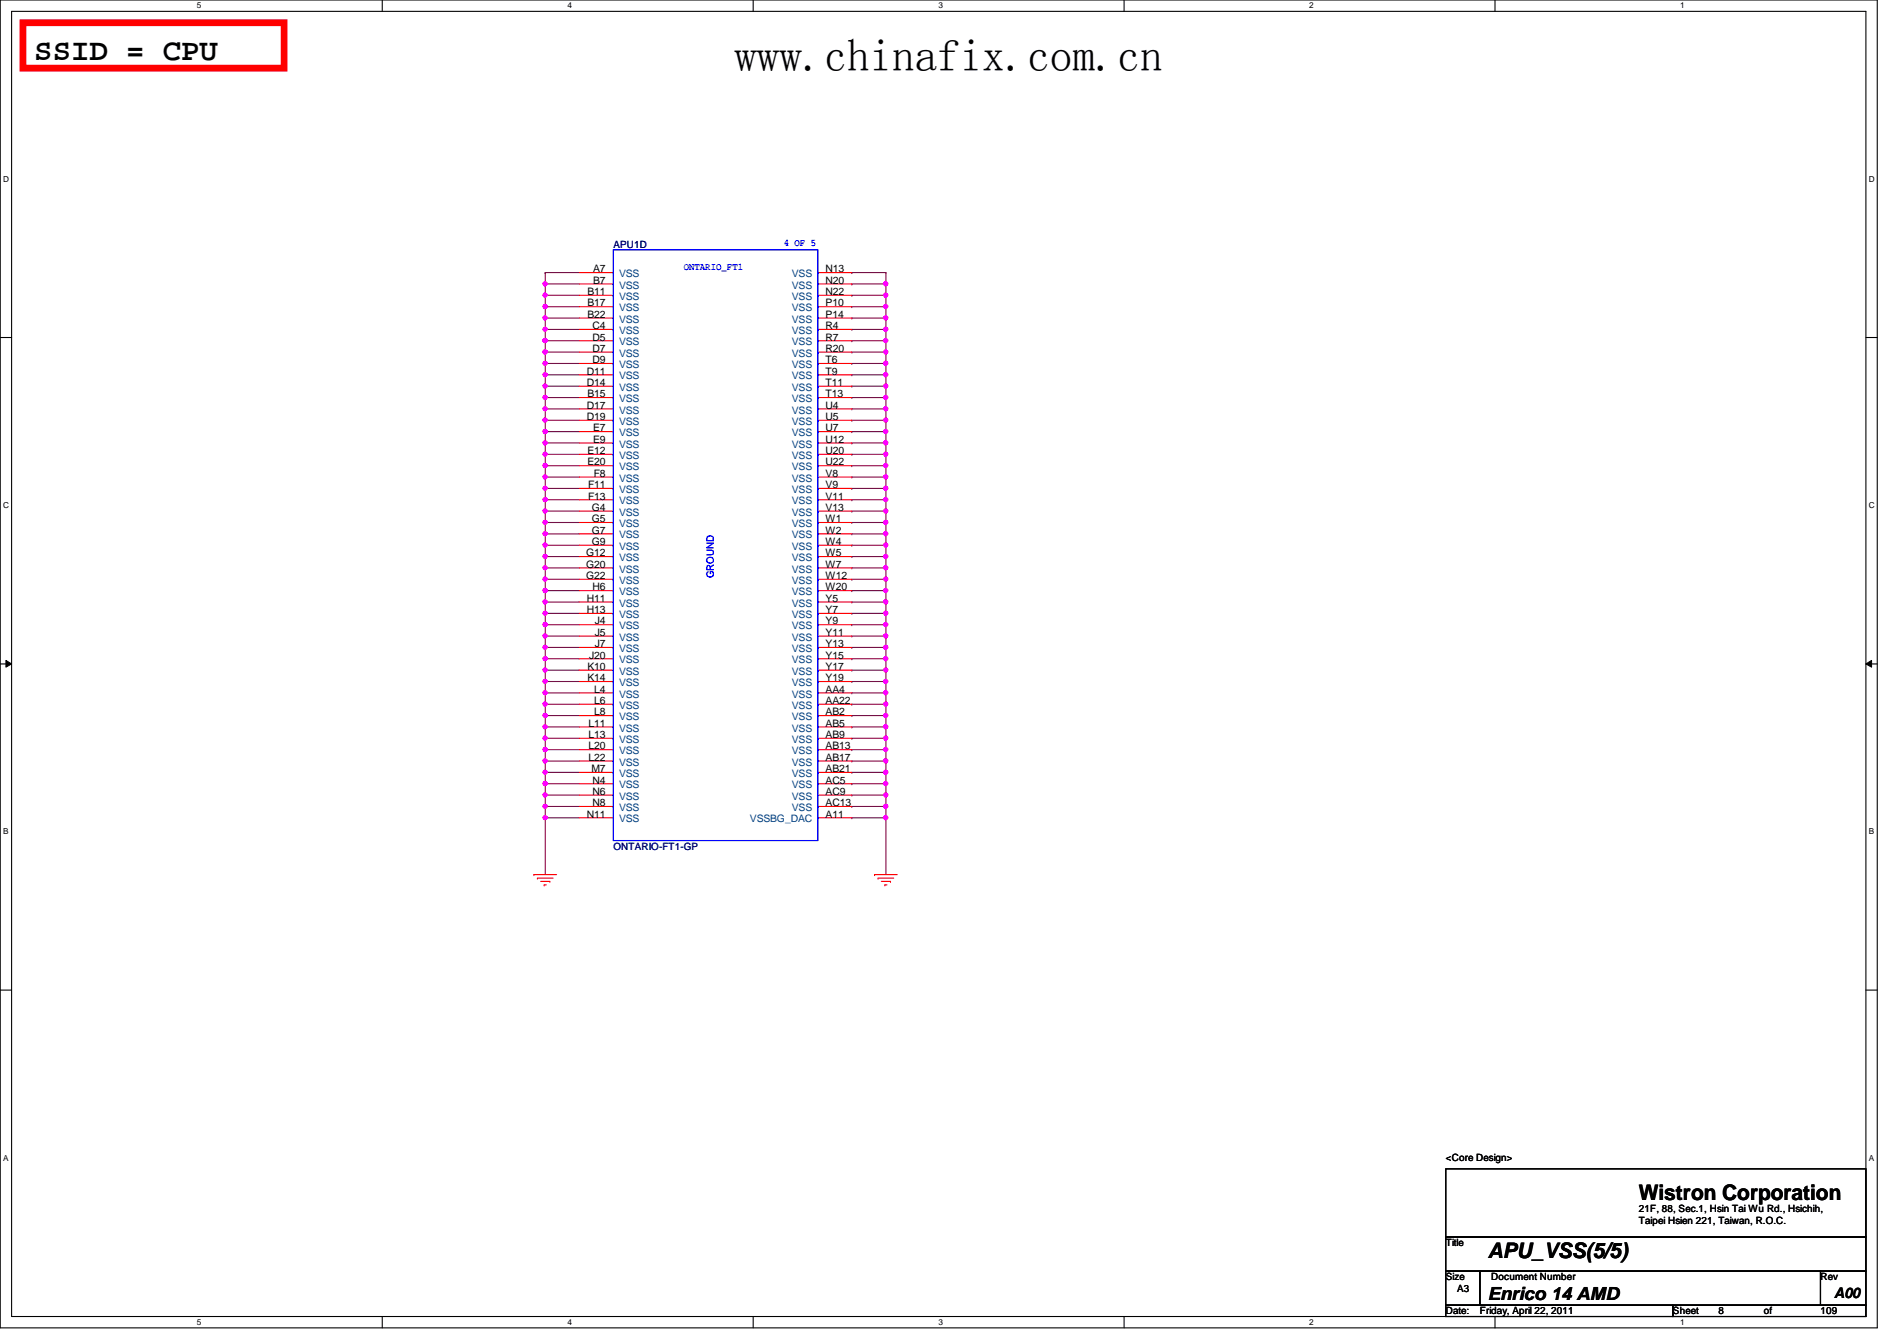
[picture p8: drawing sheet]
<svg xmlns="http://www.w3.org/2000/svg" width="297mm" height="210mm" viewBox="0 0 297 210" stroke-linecap="round" stroke-linejoin="round" font-family="sans-serif">
<defs><g id="words">
<text font-size="7.1" x="115" y="11.1">www.chinafix.com.cn</text>
<text font-size="4.8" x="5.4" y="9.4">SSID = CPU</text>
<g font-size="3.3">
<text x="256.6" y="187.9">Wistron Corporation</text>
<text x="233" y="196.8">APU_VSS(5/5)</text>
</g>
<text font-size="2.8" x="233" y="203.5">Enrico 14 AMD</text>
<text font-size="2.3" x="287.2" y="203.2">A00</text>
<g font-size="1.6" fill="#000080">
<text x="96.1" y="38.8">APU1D</text>
<text x="96.1" y="133">ONTARIO-FT1-GP</text>
</g>
<g font-size="1.6" fill="#00f">
<text x="122.7" y="38.6">4 OF 5</text>
<text x="107.1" y="42.3">ONTARIO_FT1</text>
<text x="111.8" y="90.5" transform="rotate(-90 111.8 90.5)">GROUND</text>
</g>
<g font-size="1.6">
<text x="92" y="48">B17</text>
<text x="92" y="46.2">B11</text>
<text x="92.9" y="44.4">B7</text>
<text x="92.9" y="42.6">A7</text>
<text x="129.3" y="48">P10</text>
<text x="129.3" y="46.2">N22</text>
<text x="129.3" y="44.4">N20</text>
<text x="129.3" y="42.6">N13</text>
<text x="92" y="49.7">B22</text>
<text x="92.8" y="53.3">D5</text>
<text x="92.8" y="51.5">C4</text>
<text x="129.3" y="53.3">R7</text>
<text x="129.3" y="51.5">R4</text>
<text x="129.3" y="49.7">P14</text>
<text x="91.9" y="58.6">D11</text>
<text x="92.8" y="56.9">D9</text>
<text x="92.8" y="55.1">D7</text>
<text x="129.3" y="58.6">T9</text>
<text x="129.3" y="56.9">T6</text>
<text x="129.3" y="55.1">R20</text>
<text x="91.9" y="65.7">D19</text>
<text x="91.9" y="64">D17</text>
<text x="91.9" y="60.4">D14</text>
<text x="92" y="62.2">B15</text>
<text x="129.3" y="65.7">U5</text>
<text x="129.3" y="64">U4</text>
<text x="129.3" y="62.2">T13</text>
<text x="129.3" y="60.4">T11</text>
<text x="92" y="71.1">E12</text>
<text x="92.9" y="69.3">E9</text>
<text x="92.9" y="67.5">E7</text>
<text x="129.3" y="71.1">U20</text>
<text x="129.3" y="69.3">U12</text>
<text x="129.3" y="67.5">U7</text>
<text x="92" y="72.9">E20</text>
<text x="92.1" y="76.4">F11</text>
<text x="93" y="74.6">F8</text>
<text x="129.3" y="76.4">V9</text>
<text x="129.3" y="74.6">V8</text>
<text x="129.3" y="72.9">U22</text>
<text x="92.1" y="78.2">F13</text>
<text x="92.7" y="83.5">G7</text>
<text x="92.7" y="81.7">G5</text>
<text x="92.7" y="80">G4</text>
<text x="129.3" y="83.5">W2</text>
<text x="129.3" y="81.7">W1</text>
<text x="129.3" y="80">V13</text>
<text x="129.3" y="78.2">V11</text>
<text x="91.8" y="88.9">G20</text>
<text x="91.8" y="87.1">G12</text>
<text x="92.7" y="85.3">G9</text>
<text x="129.3" y="88.9">W7</text>
<text x="129.3" y="87.1">W5</text>
<text x="129.3" y="85.3">W4</text>
<text x="91.8" y="90.6">G22</text>
<text x="91.9" y="96">H13</text>
<text x="91.9" y="94.2">H11</text>
<text x="92.8" y="92.4">H6</text>
<text x="129.3" y="96">Y7</text>
<text x="129.3" y="94.2">Y5</text>
<text x="129.3" y="92.4">W20</text>
<text x="129.3" y="90.6">W12</text>
<text x="93.1" y="101.3">J7</text>
<text x="93.1" y="99.5">J5</text>
<text x="93.1" y="97.7">J4</text>
<text x="129.3" y="101.3">Y13</text>
<text x="129.3" y="99.5">Y11</text>
<text x="129.3" y="97.7">Y9</text>
<text x="92" y="106.6">K14</text>
<text x="92" y="104.9">K10</text>
<text x="92.2" y="103.1">J20</text>
<text x="129.3" y="106.6">Y19</text>
<text x="129.3" y="104.9">Y17</text>
<text x="129.3" y="103.1">Y15</text>
<text x="92.2" y="113.7">L11</text>
<text x="93" y="112">L8</text>
<text x="93" y="110.2">L6</text>
<text x="93" y="108.4">L4</text>
<text x="129.3" y="113.7">AB5</text>
<text x="129.3" y="112">AB2</text>
<text x="129.3" y="110.2">AA22</text>
<text x="129.3" y="108.4">AA4</text>
<text x="92.2" y="119.1">L22</text>
<text x="92.2" y="117.3">L20</text>
<text x="92.2" y="115.5">L13</text>
<text x="129.3" y="119.1">AB17</text>
<text x="129.3" y="117.3">AB13</text>
<text x="129.3" y="115.5">AB9</text>
<text x="92.6" y="120.9">M7</text>
<text x="92.8" y="124.4">N6</text>
<text x="92.8" y="122.6">N4</text>
<text x="129.3" y="124.4">AC9</text>
<text x="129.3" y="122.6">AC5</text>
<text x="129.3" y="120.9">AB21</text>
<text x="91.9" y="128">N11</text>
<text x="92.8" y="126.2">N8</text>
<text x="129.3" y="128">A11</text>
<text x="129.3" y="126.2">AC13</text>
<text x="226.4" y="181.7">&lt;Core Design&gt;</text>
<text x="256.6" y="189.7">21F, 88, Sec.1, Hsin Tai Wu Rd., Hsichih,</text>
<text x="256.6" y="191.6">Taipei Hsien 221, Taiwan, R.O.C.</text>
<text x="226.4" y="195.1">Title</text>
<text x="226.4" y="200.4">Size</text>
<text x="228.2" y="202.2">A3</text>
<text x="233.5" y="200.4">Document Number</text>
<text x="285.1" y="200.4">Rev</text>
<text x="226.4" y="205.7">Date:</text>
<text x="231.7" y="205.7">Friday, April 22, 2011</text>
<text x="262" y="205.7">Sheet</text>
<text x="269.1" y="205.7">8</text>
<text x="276.2" y="205.7">of</text>
<text x="285.1" y="205.7">109</text>
</g>
<g font-size="1.6" fill="#004080">
<text x="96.9" y="46.9">VSS</text>
<text x="96.9" y="45.2">VSS</text>
<text x="96.9" y="43.4">VSS</text>
<text x="124" y="46.9">VSS</text>
<text x="124" y="45.2">VSS</text>
<text x="124" y="43.4">VSS</text>
<text x="96.9" y="52.3">VSS</text>
<text x="96.9" y="50.5">VSS</text>
<text x="96.9" y="48.7">VSS</text>
<text x="124" y="52.3">VSS</text>
<text x="124" y="50.5">VSS</text>
<text x="124" y="48.7">VSS</text>
<text x="96.9" y="59.4">VSS</text>
<text x="96.9" y="57.6">VSS</text>
<text x="96.9" y="55.8">VSS</text>
<text x="96.9" y="54.1">VSS</text>
<text x="124" y="59.4">VSS</text>
<text x="124" y="57.6">VSS</text>
<text x="124" y="55.8">VSS</text>
<text x="124" y="54.1">VSS</text>
<text x="96.9" y="64.7">VSS</text>
<text x="96.9" y="62.9">VSS</text>
<text x="96.9" y="61.2">VSS</text>
<text x="124" y="64.7">VSS</text>
<text x="124" y="62.9">VSS</text>
<text x="124" y="61.2">VSS</text>
<text x="96.9" y="71.8">VSS</text>
<text x="96.9" y="70.1">VSS</text>
<text x="96.9" y="68.3">VSS</text>
<text x="96.9" y="66.5">VSS</text>
<text x="124" y="71.8">VSS</text>
<text x="124" y="70.1">VSS</text>
<text x="124" y="68.3">VSS</text>
<text x="124" y="66.5">VSS</text>
<text x="96.9" y="77.2">VSS</text>
<text x="96.9" y="75.4">VSS</text>
<text x="96.9" y="73.6">VSS</text>
<text x="124" y="77.2">VSS</text>
<text x="124" y="75.4">VSS</text>
<text x="124" y="73.6">VSS</text>
<text x="96.9" y="82.5">VSS</text>
<text x="96.9" y="80.7">VSS</text>
<text x="96.9" y="79">VSS</text>
<text x="124" y="82.5">VSS</text>
<text x="124" y="80.7">VSS</text>
<text x="124" y="79">VSS</text>
<text x="96.9" y="89.6">VSS</text>
<text x="96.9" y="87.8">VSS</text>
<text x="96.9" y="86.1">VSS</text>
<text x="96.9" y="84.3">VSS</text>
<text x="124" y="89.6">VSS</text>
<text x="124" y="87.8">VSS</text>
<text x="124" y="86.1">VSS</text>
<text x="124" y="84.3">VSS</text>
<text x="96.9" y="95">VSS</text>
<text x="96.9" y="93.2">VSS</text>
<text x="96.9" y="91.4">VSS</text>
<text x="124" y="95">VSS</text>
<text x="124" y="93.2">VSS</text>
<text x="124" y="91.4">VSS</text>
<text x="96.9" y="100.3">VSS</text>
<text x="96.9" y="98.5">VSS</text>
<text x="96.9" y="96.7">VSS</text>
<text x="124" y="100.3">VSS</text>
<text x="124" y="98.5">VSS</text>
<text x="124" y="96.7">VSS</text>
<text x="96.9" y="107.4">VSS</text>
<text x="96.9" y="105.6">VSS</text>
<text x="96.9" y="103.8">VSS</text>
<text x="96.9" y="102.1">VSS</text>
<text x="124" y="107.4">VSS</text>
<text x="124" y="105.6">VSS</text>
<text x="124" y="103.8">VSS</text>
<text x="124" y="102.1">VSS</text>
<text x="96.9" y="112.7">VSS</text>
<text x="96.9" y="111">VSS</text>
<text x="96.9" y="109.2">VSS</text>
<text x="124" y="112.7">VSS</text>
<text x="124" y="111">VSS</text>
<text x="124" y="109.2">VSS</text>
<text x="96.9" y="119.8">VSS</text>
<text x="96.9" y="118.1">VSS</text>
<text x="96.9" y="116.3">VSS</text>
<text x="96.9" y="114.5">VSS</text>
<text x="124" y="119.8">VSS</text>
<text x="124" y="118.1">VSS</text>
<text x="124" y="116.3">VSS</text>
<text x="124" y="114.5">VSS</text>
<text x="96.9" y="125.2">VSS</text>
<text x="96.9" y="123.4">VSS</text>
<text x="96.9" y="121.6">VSS</text>
<text x="124" y="125.2">VSS</text>
<text x="124" y="123.4">VSS</text>
<text x="124" y="121.6">VSS</text>
<text x="96.9" y="128.7">VSS</text>
<text x="96.9" y="127">VSS</text>
<text x="117.4" y="128.7">VSSBG_DAC</text>
<text x="124" y="127">VSS</text>
</g>
<g font-size="1.3">
<text x="30.8" y="1.3">5</text>
<text x="88.9" y="1.3">4</text>
<text x="146.9" y="1.3">3</text>
<text x="205" y="1.3">2</text>
<text x="263.1" y="1.3">1</text>
<text x=".5" y="28.4">D</text>
<text x="292.6" y="28.4">D</text>
<text x=".5" y="79.5">C</text>
<text x="292.6" y="79.5">C</text>
<text x=".5" y="130.6">B</text>
<text x="292.6" y="130.6">B</text>
<text x=".5" y="181.7">A</text>
<text x="292.6" y="181.7">A</text>
<text x="30.8" y="207.4">5</text>
<text x="88.9" y="207.4">4</text>
<text x="146.9" y="207.4">3</text>
<text x="205" y="207.4">2</text>
<text x="263.1" y="207.4">1</text>
</g>
</g></defs>
<path d="M0 0h293.9v207.8h-293.9zM1.8 1.8h290.4v204.3h-290.4z" fill="none" stroke="#000" stroke-width=".17"/>
<g fill="#fff">
<path d="M30.8 .2h.7v1.4h-.7z"/>
<path d="M30.8 206.2h.7v1.4h-.7z"/>
</g>
<path d="M59.9 0v1.8M59.9 206.1v1.7" fill="none" stroke="#000" stroke-width=".17"/>
<g fill="#fff">
<path d="M88.9 .2h.6v1.4h-.6z"/>
<path d="M88.9 206.2h.6v1.4h-.6z"/>
</g>
<path d="M117.9 0v1.8M117.9 206.1v1.7" fill="none" stroke="#000" stroke-width=".17"/>
<g fill="#fff">
<path d="M146.9 .2h.7v1.4h-.7z"/>
<path d="M146.9 206.2h.7v1.4h-.7z"/>
</g>
<path d="M176 0v1.8M176 206.1v1.7" fill="none" stroke="#000" stroke-width=".17"/>
<g fill="#fff">
<path d="M205 .2h.7v1.4h-.7z"/>
<path d="M205 206.2h.7v1.4h-.7z"/>
</g>
<path d="M234.1 0v1.8M234.1 206.1v1.7" fill="none" stroke="#000" stroke-width=".17"/>
<g fill="#fff">
<path d="M263.1 .2h.7v1.4h-.7z"/>
<path d="M263.1 206.2h.7v1.4h-.7z"/>
<path d="M.5 27.3h.9v1.4h-.9z"/>
<path d="M292.6 27.3h.9v1.4h-.9z"/>
<path d="M.5 78.4h.9v1.4h-.9z"/>
<path d="M292.6 78.4h.9v1.4h-.9z"/>
</g>
<path d="M0 52.8h1.8M292.2 52.8h1.7" fill="none" stroke="#000" stroke-width=".17"/>
<g fill="#fff">
<path d="M.5 129.5h.8v1.3h-.8z"/>
<path d="M292.6 129.5h.8v1.3h-.8z"/>
</g>
<path d="M0 103.9h1.8M292.2 103.9h1.7" fill="none" stroke="#000" stroke-width=".17"/>
<path d="M.9 103.4l.9 .5-.9 .5zM292.2 103.9l.9-.5v1z" fill="#000"/>
<path d="M.9 103.4l.9 .5-.9 .5zM292.2 103.9l.9-.5v1z" fill="none" stroke="#000" stroke-width=".16"/>
<g fill="#fff">
<path d="M.5 180.5h.8v1.4h-.8z"/>
<path d="M292.6 180.5h.8v1.4h-.8z"/>
</g>
<path d="M0 155h1.8M292.2 155h1.7" fill="none" stroke="#000" stroke-width=".17"/>
<path d="M133.4 51.6h.1M133.4 51.6h5.3M138.7 51.6h.1M138.7 51.6v1.7" fill="none" stroke="#800040" stroke-width=".17"/>
<circle cx="138.7" cy="51.5" r=".32" fill="#f0f"/>
<circle cx="138.7" cy="51.5" r=".32" fill="none" stroke="#f0f" stroke-width=".17"/>
<g fill="none" stroke="#800040" stroke-width=".17">
<path d="M133.4 94.2h.1M133.4 85.3h.1M133.4 88.9h.1M133.4 96h.1M133.4 90.7h.1M133.4 94.2h5.3M133.4 85.3h5.3M133.4 88.9h5.3M133.4 96h5.3M133.4 90.7h5.3M133.4 101.3h.1M133.4 103.1h.1"/>
<path d="M133.4 101.3h5.3M133.4 103.1h5.3"/>
</g>
<circle cx="138.7" cy="90.6" r=".32" fill="#f0f"/>
<circle cx="138.7" cy="90.6" r=".32" fill="none" stroke="#f0f" stroke-width=".17"/>
<path d="M133.4 97.8h.1M133.4 97.8h5.3M133.4 104.9h.1M133.4 104.9h5.3" fill="none" stroke="#800040" stroke-width=".17"/>
<circle cx="138.7" cy="104.9" r=".32" fill="#f0f"/>
<circle cx="138.7" cy="104.9" r=".32" fill="none" stroke="#f0f" stroke-width=".17"/>
<path d="M133.4 87.1h.1M133.4 92.5h.1M133.4 99.6h.1M133.4 87.1h5.3M133.4 92.5h5.3M133.4 99.6h5.3M138.7 94.2h.1M138.7 94.2v1.8" fill="none" stroke="#800040" stroke-width=".17"/>
<circle cx="138.7" cy="94.2" r=".32" fill="#f0f"/>
<circle cx="138.7" cy="94.2" r=".32" fill="none" stroke="#f0f" stroke-width=".17"/>
<path d="M138.7 90.7h.1M138.7 92.5h.1M138.7 90.7v3.5" fill="none" stroke="#800040" stroke-width=".17"/>
<circle cx="138.7" cy="92.4" r=".32" fill="#f0f"/>
<circle cx="138.7" cy="92.4" r=".32" fill="none" stroke="#f0f" stroke-width=".17"/>
<path d="M138.7 97.8h.1M138.7 97.8v1.8" fill="none" stroke="#800040" stroke-width=".17"/>
<circle cx="138.7" cy="97.8" r=".32" fill="#f0f"/>
<circle cx="138.7" cy="97.8" r=".32" fill="none" stroke="#f0f" stroke-width=".17"/>
<path d="M138.7 87.1h.1M138.7 87.1v1.8" fill="none" stroke="#800040" stroke-width=".17"/>
<circle cx="138.7" cy="88.9" r=".32" fill="#f0f"/>
<circle cx="138.7" cy="88.9" r=".32" fill="none" stroke="#f0f" stroke-width=".17"/>
<circle cx="138.7" cy="87.1" r=".32" fill="#f0f"/>
<circle cx="138.7" cy="87.1" r=".32" fill="none" stroke="#f0f" stroke-width=".17"/>
<path d="M138.7 101.3h.1M138.7 101.3v1.8" fill="none" stroke="#800040" stroke-width=".17"/>
<circle cx="138.7" cy="101.3" r=".32" fill="#f0f"/>
<circle cx="138.7" cy="101.3" r=".32" fill="none" stroke="#f0f" stroke-width=".17"/>
<path d="M138.7 99.6h.1M138.7 99.6v1.7" fill="none" stroke="#800040" stroke-width=".17"/>
<circle cx="138.7" cy="99.5" r=".32" fill="#f0f"/>
<circle cx="138.7" cy="99.5" r=".32" fill="none" stroke="#f0f" stroke-width=".17"/>
<path d="M133.4 58.7h.1M133.4 58.7h5.3M138.7 58.7h.1M138.7 58.7v1.7" fill="none" stroke="#800040" stroke-width=".17"/>
<circle cx="138.7" cy="58.6" r=".32" fill="#f0f"/>
<circle cx="138.7" cy="58.6" r=".32" fill="none" stroke="#f0f" stroke-width=".17"/>
<path d="M133.4 42.7h.1M133.4 46.2h.1M133.4 42.7h5.3M133.4 46.2h5.3M138.7 46.2h.1M138.7 46.2v1.8" fill="none" stroke="#800040" stroke-width=".17"/>
<circle cx="138.7" cy="46.2" r=".32" fill="#f0f"/>
<circle cx="138.7" cy="46.2" r=".32" fill="none" stroke="#f0f" stroke-width=".17"/>
<path d="M133.4 53.3h.1M133.4 53.3h5.3M138.7 53.3h.1M138.7 53.3v1.8" fill="none" stroke="#800040" stroke-width=".17"/>
<circle cx="138.7" cy="53.3" r=".32" fill="#f0f"/>
<circle cx="138.7" cy="53.3" r=".32" fill="none" stroke="#f0f" stroke-width=".17"/>
<g fill="none" stroke="#800040" stroke-width=".17">
<path d="M133.4 115.6h.1M133.4 106.7h.1M133.4 110.2h.1M133.4 117.3h.1M133.4 112h.1M133.4 119.1h.1M133.4 108.5h.1M133.4 113.8h.1M133.4 115.6h5.3M133.4 106.7h5.3M133.4 110.2h5.3M133.4 117.3h5.3"/>
<path d="M133.4 112h5.3M133.4 119.1h5.3M133.4 108.5h5.3M133.4 113.8h5.3M133.4 122.7h.1M133.4 124.5h.1M133.4 120.9h.1M133.4 124.5h5.3M133.4 120.9h5.3M138.7 120.9h.1M138.7 120.9v1.8h-5.3"/>
</g>
<circle cx="138.7" cy="120.9" r=".32" fill="#f0f"/>
<circle cx="138.7" cy="120.9" r=".32" fill="none" stroke="#f0f" stroke-width=".17"/>
<path d="M138.7 112h.1M138.7 112v1.8" fill="none" stroke="#800040" stroke-width=".17"/>
<circle cx="138.7" cy="112" r=".32" fill="#f0f"/>
<circle cx="138.7" cy="112" r=".32" fill="none" stroke="#f0f" stroke-width=".17"/>
<path d="M138.7 106.7h.1M138.7 106.7v1.8" fill="none" stroke="#800040" stroke-width=".17"/>
<circle cx="138.7" cy="106.6" r=".32" fill="#f0f"/>
<circle cx="138.7" cy="106.6" r=".32" fill="none" stroke="#f0f" stroke-width=".17"/>
<path d="M138.7 119.1h.1M138.7 119.1v1.8" fill="none" stroke="#800040" stroke-width=".17"/>
<circle cx="138.7" cy="119.1" r=".32" fill="#f0f"/>
<circle cx="138.7" cy="119.1" r=".32" fill="none" stroke="#f0f" stroke-width=".17"/>
<path d="M138.7 117.3h.1M138.7 117.3v1.8" fill="none" stroke="#800040" stroke-width=".17"/>
<circle cx="138.7" cy="117.3" r=".32" fill="#f0f"/>
<circle cx="138.7" cy="117.3" r=".32" fill="none" stroke="#f0f" stroke-width=".17"/>
<path d="M133.4 60.4h.1M133.4 60.4h5.3M138.7 60.4h.1M138.7 60.4v1.8" fill="none" stroke="#800040" stroke-width=".17"/>
<circle cx="138.7" cy="60.4" r=".32" fill="#f0f"/>
<circle cx="138.7" cy="60.4" r=".32" fill="none" stroke="#f0f" stroke-width=".17"/>
<path d="M138.7 42.7h.1M138.7 42.7v1.7M133.4 126.2h.1M133.4 126.2h5.3M138.7 126.2h.1M138.7 126.2v1.8" fill="none" stroke="#800040" stroke-width=".17"/>
<circle cx="138.7" cy="126.2" r=".32" fill="#f0f"/>
<circle cx="138.7" cy="126.2" r=".32" fill="none" stroke="#f0f" stroke-width=".17"/>
<path d="M133.4 48h.1M133.4 48h5.3M138.7 48h.1M138.7 48v1.8" fill="none" stroke="#800040" stroke-width=".17"/>
<circle cx="138.7" cy="48" r=".32" fill="#f0f"/>
<circle cx="138.7" cy="48" r=".32" fill="none" stroke="#f0f" stroke-width=".17"/>
<path d="M133.4 55.1h.1M133.4 55.1h5.3M138.7 55.1h.1M138.7 55.1v1.8" fill="none" stroke="#800040" stroke-width=".17"/>
<circle cx="138.7" cy="55.1" r=".32" fill="#f0f"/>
<circle cx="138.7" cy="55.1" r=".32" fill="none" stroke="#f0f" stroke-width=".17"/>
<path d="M133.4 44.4h.1M133.4 49.8h.1M133.4 44.4h5.3M133.4 49.8h5.3M138.7 49.8h.1M138.7 49.8v1.8M133.4 62.2h.1M133.4 62.2h5.3" fill="none" stroke="#800040" stroke-width=".17"/>
<circle cx="138.7" cy="49.8" r=".32" fill="#f0f"/>
<circle cx="138.7" cy="49.8" r=".32" fill="none" stroke="#f0f" stroke-width=".17"/>
<g fill="none" stroke="#800040" stroke-width=".17">
<path d="M133.4 72.9h.1M133.4 64h.1M133.4 67.6h.1M133.4 74.7h.1M133.4 69.3h.1M133.4 76.5h.1M133.4 72.9h5.3M133.4 64h5.3M133.4 67.6h5.3M133.4 74.7h5.3M133.4 69.3h5.3M133.4 76.5h5.3"/>
<path d="M133.4 80h.1M133.4 81.8h.1M133.4 80h5.3M133.4 81.8h5.3"/>
</g>
<circle cx="138.7" cy="76.4" r=".32" fill="#f0f"/>
<circle cx="138.7" cy="76.4" r=".32" fill="none" stroke="#f0f" stroke-width=".17"/>
<path d="M133.4 65.8h.1M133.4 65.8h5.3M133.4 83.6h.1M133.4 83.6h5.3" fill="none" stroke="#800040" stroke-width=".17"/>
<circle cx="138.7" cy="65.8" r=".32" fill="#f0f"/>
<circle cx="138.7" cy="65.8" r=".32" fill="none" stroke="#f0f" stroke-width=".17"/>
<path d="M133.4 71.1h.1M133.4 78.2h.1M133.4 71.1h5.3M133.4 78.2h5.3M138.7 80h.1M138.7 80v1.8" fill="none" stroke="#800040" stroke-width=".17"/>
<circle cx="138.7" cy="80" r=".32" fill="#f0f"/>
<circle cx="138.7" cy="80" r=".32" fill="none" stroke="#f0f" stroke-width=".17"/>
<path d="M138.7 76.5h.1M138.7 71.1h.1M138.7 71.1v1.8M138.7 76.5v1.7" fill="none" stroke="#800040" stroke-width=".17"/>
<circle cx="138.7" cy="71.1" r=".32" fill="#f0f"/>
<circle cx="138.7" cy="71.1" r=".32" fill="none" stroke="#f0f" stroke-width=".17"/>
<path d="M138.7 78.2h.1M138.7 78.2v1.8" fill="none" stroke="#800040" stroke-width=".17"/>
<circle cx="138.7" cy="78.2" r=".32" fill="#f0f"/>
<circle cx="138.7" cy="78.2" r=".32" fill="none" stroke="#f0f" stroke-width=".17"/>
<path d="M138.7 72.9h.1M138.7 72.9v1.8" fill="none" stroke="#800040" stroke-width=".17"/>
<circle cx="138.7" cy="72.9" r=".32" fill="#f0f"/>
<circle cx="138.7" cy="72.9" r=".32" fill="none" stroke="#f0f" stroke-width=".17"/>
<path d="M138.7 65.8h.1M138.7 67.6h.1M138.7 65.8v3.5" fill="none" stroke="#800040" stroke-width=".17"/>
<circle cx="138.7" cy="67.5" r=".32" fill="#f0f"/>
<circle cx="138.7" cy="67.5" r=".32" fill="none" stroke="#f0f" stroke-width=".17"/>
<path d="M133.4 56.9h.1M133.4 56.9h5.3M138.7 56.9h.1M138.7 56.9v1.8" fill="none" stroke="#800040" stroke-width=".17"/>
<circle cx="138.7" cy="56.9" r=".32" fill="#f0f"/>
<circle cx="138.7" cy="56.9" r=".32" fill="none" stroke="#f0f" stroke-width=".17"/>
<path d="M138.7 113.8h.1M138.7 113.8v1.8" fill="none" stroke="#800040" stroke-width=".17"/>
<circle cx="138.7" cy="113.8" r=".32" fill="#f0f"/>
<circle cx="138.7" cy="113.8" r=".32" fill="none" stroke="#f0f" stroke-width=".17"/>
<path d="M138.7 103.1h.1M138.7 103.1v1.8" fill="none" stroke="#800040" stroke-width=".17"/>
<circle cx="138.7" cy="103.1" r=".32" fill="#f0f"/>
<circle cx="138.7" cy="103.1" r=".32" fill="none" stroke="#f0f" stroke-width=".17"/>
<path d="M138.7 124.5h.1M138.7 124.5v1.7" fill="none" stroke="#800040" stroke-width=".17"/>
<circle cx="138.7" cy="124.4" r=".32" fill="#f0f"/>
<circle cx="138.7" cy="124.4" r=".32" fill="none" stroke="#f0f" stroke-width=".17"/>
<path d="M138.7 83.6h.1M138.7 83.6v1.7" fill="none" stroke="#800040" stroke-width=".17"/>
<circle cx="138.7" cy="83.5" r=".32" fill="#f0f"/>
<circle cx="138.7" cy="83.5" r=".32" fill="none" stroke="#f0f" stroke-width=".17"/>
<path d="M138.7 110.2h.1M138.7 110.2v1.8M138.7 128h.1M138.7 128v8.9" fill="none" stroke="#800040" stroke-width=".17"/>
<circle cx="138.7" cy="110.2" r=".32" fill="#f0f"/>
<circle cx="138.7" cy="110.2" r=".32" fill="none" stroke="#f0f" stroke-width=".17"/>
<path d="M138.7 96h.1M138.7 96v1.8" fill="none" stroke="#800040" stroke-width=".17"/>
<circle cx="138.7" cy="96" r=".32" fill="#f0f"/>
<circle cx="138.7" cy="96" r=".32" fill="none" stroke="#f0f" stroke-width=".17"/>
<path d="M138.7 88.9h.1M138.7 88.9v1.8M138.7 104.9h.1M138.7 115.6h.1M138.7 104.9v1.8M138.7 115.6v1.7" fill="none" stroke="#800040" stroke-width=".17"/>
<circle cx="138.7" cy="115.5" r=".32" fill="#f0f"/>
<circle cx="138.7" cy="115.5" r=".32" fill="none" stroke="#f0f" stroke-width=".17"/>
<path d="M138.7 64h.1M138.7 64v1.8" fill="none" stroke="#800040" stroke-width=".17"/>
<circle cx="138.7" cy="64" r=".32" fill="#f0f"/>
<circle cx="138.7" cy="64" r=".32" fill="none" stroke="#f0f" stroke-width=".17"/>
<path d="M138.7 122.7h.1M138.7 122.7v1.8" fill="none" stroke="#800040" stroke-width=".17"/>
<circle cx="138.7" cy="122.7" r=".32" fill="#f0f"/>
<circle cx="138.7" cy="122.7" r=".32" fill="none" stroke="#f0f" stroke-width=".17"/>
<path d="M138.7 85.3h.1M138.7 85.3v1.8" fill="none" stroke="#800040" stroke-width=".17"/>
<circle cx="138.7" cy="85.3" r=".32" fill="#f0f"/>
<circle cx="138.7" cy="85.3" r=".32" fill="none" stroke="#f0f" stroke-width=".17"/>
<path d="M138.7 69.3h.1M138.7 69.3v1.8" fill="none" stroke="#800040" stroke-width=".17"/>
<circle cx="138.7" cy="69.3" r=".32" fill="#f0f"/>
<circle cx="138.7" cy="69.3" r=".32" fill="none" stroke="#f0f" stroke-width=".17"/>
<path d="M138.7 74.7h.1M138.7 74.7v1.8" fill="none" stroke="#800040" stroke-width=".17"/>
<circle cx="138.7" cy="74.6" r=".32" fill="#f0f"/>
<circle cx="138.7" cy="74.6" r=".32" fill="none" stroke="#f0f" stroke-width=".17"/>
<path d="M138.7 108.5h.1M138.7 108.5v1.7" fill="none" stroke="#800040" stroke-width=".17"/>
<circle cx="138.7" cy="108.4" r=".32" fill="#f0f"/>
<circle cx="138.7" cy="108.4" r=".32" fill="none" stroke="#f0f" stroke-width=".17"/>
<path d="M138.7 81.8h.1M138.7 81.8v1.8" fill="none" stroke="#800040" stroke-width=".17"/>
<circle cx="138.7" cy="81.8" r=".32" fill="#f0f"/>
<circle cx="138.7" cy="81.8" r=".32" fill="none" stroke="#f0f" stroke-width=".17"/>
<path d="M138.7 62.2h.1M138.7 62.2v1.8" fill="none" stroke="#800040" stroke-width=".17"/>
<circle cx="138.7" cy="62.2" r=".32" fill="#f0f"/>
<circle cx="138.7" cy="62.2" r=".32" fill="none" stroke="#f0f" stroke-width=".17"/>
<path d="M133.4 128h.1M133.4 128h5.3" fill="none" stroke="#800040" stroke-width=".17"/>
<circle cx="138.7" cy="128" r=".32" fill="#f0f"/>
<circle cx="138.7" cy="128" r=".32" fill="none" stroke="#f0f" stroke-width=".17"/>
<path d="M138.7 44.4h.1M138.7 44.4v1.8" fill="none" stroke="#800040" stroke-width=".17"/>
<circle cx="138.7" cy="44.4" r=".32" fill="#f0f"/>
<circle cx="138.7" cy="44.4" r=".32" fill="none" stroke="#f0f" stroke-width=".17"/>
<path d="M85.4 76.5h.1M85.4 74.7h.1M85.4 76.5h5.3M85.4 74.7v1.8M85.4 128h.1M85.4 126.2h.1M85.4 126.2v1.8M85.4 128h5.3" fill="none" stroke="#800040" stroke-width=".17"/>
<circle cx="85.4" cy="126.2" r=".32" fill="#f0f"/>
<circle cx="85.4" cy="126.2" r=".32" fill="none" stroke="#f0f" stroke-width=".17"/>
<path d="M85.4 44.4h.1M85.4 42.7h.1M85.4 53.3h.1M85.4 44.4h5.3M85.4 42.7v1.7M85.4 53.3h5.3" fill="none" stroke="#800040" stroke-width=".17"/>
<circle cx="85.4" cy="53.3" r=".32" fill="#f0f"/>
<circle cx="85.4" cy="53.3" r=".32" fill="none" stroke="#f0f" stroke-width=".17"/>
<path d="M85.4 55.1h.1M85.4 55.1h5.3" fill="none" stroke="#800040" stroke-width=".17"/>
<circle cx="85.4" cy="55.1" r=".32" fill="#f0f"/>
<circle cx="85.4" cy="55.1" r=".32" fill="none" stroke="#f0f" stroke-width=".17"/>
<g fill="none" stroke="#800040" stroke-width=".17">
<path d="M85.4 90.7h.1M85.4 97.8h.1M85.4 92.5h.1M85.4 88.9h.1M85.4 94.2h.1M85.4 96h.1M85.4 87.1h.1M85.4 90.7h5.3M85.4 97.8h5.3M85.4 92.5h5.3M85.4 88.9h5.3M85.4 94.2h5.3"/>
<path d="M85.4 96h5.3M85.4 87.1v1.8"/>
</g>
<circle cx="85.4" cy="87.1" r=".32" fill="#f0f"/>
<circle cx="85.4" cy="87.1" r=".32" fill="none" stroke="#f0f" stroke-width=".17"/>
<path d="M85.4 88.9h.1M85.4 88.9v1.8" fill="none" stroke="#800040" stroke-width=".17"/>
<circle cx="85.4" cy="88.9" r=".32" fill="#f0f"/>
<circle cx="85.4" cy="88.9" r=".32" fill="none" stroke="#f0f" stroke-width=".17"/>
<path d="M85.4 92.5h.1M85.4 92.5v1.7" fill="none" stroke="#800040" stroke-width=".17"/>
<circle cx="85.4" cy="92.4" r=".32" fill="#f0f"/>
<circle cx="85.4" cy="92.4" r=".32" fill="none" stroke="#f0f" stroke-width=".17"/>
<path d="M85.4 94.2h.1M85.4 94.2v1.8" fill="none" stroke="#800040" stroke-width=".17"/>
<circle cx="85.4" cy="94.2" r=".32" fill="#f0f"/>
<circle cx="85.4" cy="94.2" r=".32" fill="none" stroke="#f0f" stroke-width=".17"/>
<path d="M85.4 90.7h.1M85.4 90.7v1.8" fill="none" stroke="#800040" stroke-width=".17"/>
<circle cx="85.4" cy="90.6" r=".32" fill="#f0f"/>
<circle cx="85.4" cy="90.6" r=".32" fill="none" stroke="#f0f" stroke-width=".17"/>
<path d="M85.4 96h.1M85.4 96v1.8" fill="none" stroke="#800040" stroke-width=".17"/>
<circle cx="85.4" cy="96" r=".32" fill="#f0f"/>
<circle cx="85.4" cy="96" r=".32" fill="none" stroke="#f0f" stroke-width=".17"/>
<path d="M85.4 49.8h.1M85.4 48h.1M85.4 49.8h5.3M85.4 48v1.8" fill="none" stroke="#800040" stroke-width=".17"/>
<circle cx="85.4" cy="48" r=".32" fill="#f0f"/>
<circle cx="85.4" cy="48" r=".32" fill="none" stroke="#f0f" stroke-width=".17"/>
<path d="M85.4 51.6h.1M85.4 49.8h.1M85.4 51.6h5.3M85.4 49.8v1.8" fill="none" stroke="#800040" stroke-width=".17"/>
<circle cx="85.4" cy="49.8" r=".32" fill="#f0f"/>
<circle cx="85.4" cy="49.8" r=".32" fill="none" stroke="#f0f" stroke-width=".17"/>
<path d="M85.4 46.2h.1M85.4 44.4h.1M85.4 46.2h5.3M85.4 44.4v1.8" fill="none" stroke="#800040" stroke-width=".17"/>
<circle cx="85.4" cy="44.4" r=".32" fill="#f0f"/>
<circle cx="85.4" cy="44.4" r=".32" fill="none" stroke="#f0f" stroke-width=".17"/>
<path d="M85.4 56.9h.1M85.4 58.7h.1M85.4 56.9h5.3M85.4 58.7h5.3M85.4 62.2h.1M85.4 60.4h.1M85.4 62.2h5.3M85.4 60.4h5.3" fill="none" stroke="#800040" stroke-width=".17"/>
<circle cx="85.4" cy="60.4" r=".32" fill="#f0f"/>
<circle cx="85.4" cy="60.4" r=".32" fill="none" stroke="#f0f" stroke-width=".17"/>
<path d="M85.4 53.3h.1M85.4 53.3v1.8" fill="none" stroke="#800040" stroke-width=".17"/>
<circle cx="85.4" cy="53.3" r=".32" fill="#f0f"/>
<circle cx="85.4" cy="53.3" r=".32" fill="none" stroke="#f0f" stroke-width=".17"/>
<path d="M85.4 51.6h.1M85.4 51.6v1.7" fill="none" stroke="#800040" stroke-width=".17"/>
<circle cx="85.4" cy="51.5" r=".32" fill="#f0f"/>
<circle cx="85.4" cy="51.5" r=".32" fill="none" stroke="#f0f" stroke-width=".17"/>
<path d="M85.4 56.9h.1M85.4 56.9v1.8" fill="none" stroke="#800040" stroke-width=".17"/>
<circle cx="85.4" cy="56.9" r=".32" fill="#f0f"/>
<circle cx="85.4" cy="56.9" r=".32" fill="none" stroke="#f0f" stroke-width=".17"/>
<path d="M85.4 55.1h.1M85.4 55.1v1.8M85.4 60.4h.1M85.4 60.4v1.8" fill="none" stroke="#800040" stroke-width=".17"/>
<circle cx="85.4" cy="55.1" r=".32" fill="#f0f"/>
<circle cx="85.4" cy="55.1" r=".32" fill="none" stroke="#f0f" stroke-width=".17"/>
<path d="M85.4 58.7h.1M85.4 58.7v1.7" fill="none" stroke="#800040" stroke-width=".17"/>
<circle cx="85.4" cy="58.6" r=".32" fill="#f0f"/>
<circle cx="85.4" cy="58.6" r=".32" fill="none" stroke="#f0f" stroke-width=".17"/>
<path d="M85.4 99.6h.1M85.4 99.6h5.3M85.4 101.3h.1M85.4 108.5h.1M85.4 103.1h.1M85.4 104.9h.1M85.4 101.3h5.3M85.4 108.5h5.3M85.4 103.1h5.3M85.4 104.9h5.3" fill="none" stroke="#800040" stroke-width=".17"/>
<circle cx="85.4" cy="104.9" r=".32" fill="#f0f"/>
<circle cx="85.4" cy="104.9" r=".32" fill="none" stroke="#f0f" stroke-width=".17"/>
<path d="M85.4 106.7h.1M85.4 104.9h.1M85.4 106.7h5.3M85.4 104.9v3.6" fill="none" stroke="#800040" stroke-width=".17"/>
<circle cx="85.4" cy="106.6" r=".32" fill="#f0f"/>
<circle cx="85.4" cy="106.6" r=".32" fill="none" stroke="#f0f" stroke-width=".17"/>
<path d="M85.4 101.3h.1M85.4 101.3v1.8" fill="none" stroke="#800040" stroke-width=".17"/>
<circle cx="85.4" cy="101.3" r=".32" fill="#f0f"/>
<circle cx="85.4" cy="101.3" r=".32" fill="none" stroke="#f0f" stroke-width=".17"/>
<path d="M85.4 99.6h.1M85.4 99.6v1.7" fill="none" stroke="#800040" stroke-width=".17"/>
<circle cx="85.4" cy="99.5" r=".32" fill="#f0f"/>
<circle cx="85.4" cy="99.5" r=".32" fill="none" stroke="#f0f" stroke-width=".17"/>
<path d="M85.4 103.1h.1M85.4 103.1v1.8" fill="none" stroke="#800040" stroke-width=".17"/>
<circle cx="85.4" cy="103.1" r=".32" fill="#f0f"/>
<circle cx="85.4" cy="103.1" r=".32" fill="none" stroke="#f0f" stroke-width=".17"/>
<path d="M85.4 97.8h.1M85.4 97.8v1.8" fill="none" stroke="#800040" stroke-width=".17"/>
<circle cx="85.4" cy="97.8" r=".32" fill="#f0f"/>
<circle cx="85.4" cy="97.8" r=".32" fill="none" stroke="#f0f" stroke-width=".17"/>
<path d="M85.4 42.7h.1M85.4 42.7h5.3M85.4 74.7h.1M85.4 74.7h5.3" fill="none" stroke="#800040" stroke-width=".17"/>
<circle cx="85.4" cy="74.6" r=".32" fill="#f0f"/>
<circle cx="85.4" cy="74.6" r=".32" fill="none" stroke="#f0f" stroke-width=".17"/>
<path d="M85.4 72.9h.1M85.4 72.9v1.8" fill="none" stroke="#800040" stroke-width=".17"/>
<circle cx="85.4" cy="72.9" r=".32" fill="#f0f"/>
<circle cx="85.4" cy="72.9" r=".32" fill="none" stroke="#f0f" stroke-width=".17"/>
<path d="M85.4 48h.1M85.4 46.2h.1M85.4 48h5.3M85.4 46.2v1.8" fill="none" stroke="#800040" stroke-width=".17"/>
<circle cx="85.4" cy="46.2" r=".32" fill="#f0f"/>
<circle cx="85.4" cy="46.2" r=".32" fill="none" stroke="#f0f" stroke-width=".17"/>
<path d="M85.4 65.8h.1M85.4 65.8h5.3" fill="none" stroke="#800040" stroke-width=".17"/>
<circle cx="85.4" cy="65.8" r=".32" fill="#f0f"/>
<circle cx="85.4" cy="65.8" r=".32" fill="none" stroke="#f0f" stroke-width=".17"/>
<path d="M85.4 72.9h.1M85.4 67.6h.1M85.4 64h.1M85.4 69.3h.1M85.4 71.1h.1M85.4 62.2h.1M85.4 72.9h5.3M85.4 67.6h5.3M85.4 64h5.3M85.4 69.3h5.3M85.4 71.1h5.3M85.4 62.2v1.8" fill="none" stroke="#800040" stroke-width=".17"/>
<circle cx="85.4" cy="62.2" r=".32" fill="#f0f"/>
<circle cx="85.4" cy="62.2" r=".32" fill="none" stroke="#f0f" stroke-width=".17"/>
<path d="M85.4 65.8h.1M85.4 69.3h.1M85.4 65.8v1.8M85.4 69.3v1.8" fill="none" stroke="#800040" stroke-width=".17"/>
<circle cx="85.4" cy="69.3" r=".32" fill="#f0f"/>
<circle cx="85.4" cy="69.3" r=".32" fill="none" stroke="#f0f" stroke-width=".17"/>
<path d="M85.4 67.6h.1M85.4 67.6v1.7" fill="none" stroke="#800040" stroke-width=".17"/>
<circle cx="85.4" cy="67.5" r=".32" fill="#f0f"/>
<circle cx="85.4" cy="67.5" r=".32" fill="none" stroke="#f0f" stroke-width=".17"/>
<path d="M85.4 64h.1M85.4 64v1.8" fill="none" stroke="#800040" stroke-width=".17"/>
<circle cx="85.4" cy="64" r=".32" fill="#f0f"/>
<circle cx="85.4" cy="64" r=".32" fill="none" stroke="#f0f" stroke-width=".17"/>
<path d="M85.4 71.1h.1M85.4 71.1v1.8" fill="none" stroke="#800040" stroke-width=".17"/>
<circle cx="85.4" cy="71.1" r=".32" fill="#f0f"/>
<circle cx="85.4" cy="71.1" r=".32" fill="none" stroke="#f0f" stroke-width=".17"/>
<path d="M85.4 112h.1M85.4 119.1h.1M85.4 113.8h.1M85.4 112h5.3M85.4 119.1h5.3M85.4 113.8h5.3" fill="none" stroke="#800040" stroke-width=".17"/>
<circle cx="85.4" cy="113.8" r=".32" fill="#f0f"/>
<circle cx="85.4" cy="113.8" r=".32" fill="none" stroke="#f0f" stroke-width=".17"/>
<path d="M85.4 110.2h.1M85.4 115.6h.1M85.4 117.3h.1M85.4 110.2h5.3M85.4 115.6h5.3M85.4 117.3h5.3" fill="none" stroke="#800040" stroke-width=".17"/>
<circle cx="85.4" cy="117.3" r=".32" fill="#f0f"/>
<circle cx="85.4" cy="117.3" r=".32" fill="none" stroke="#f0f" stroke-width=".17"/>
<path d="M85.4 117.3h.1M85.4 108.5h.1M85.4 108.5v1.7M85.4 117.3v1.8" fill="none" stroke="#800040" stroke-width=".17"/>
<circle cx="85.4" cy="108.4" r=".32" fill="#f0f"/>
<circle cx="85.4" cy="108.4" r=".32" fill="none" stroke="#f0f" stroke-width=".17"/>
<path d="M85.4 110.2h.1M85.4 110.2v1.8" fill="none" stroke="#800040" stroke-width=".17"/>
<circle cx="85.4" cy="110.2" r=".32" fill="#f0f"/>
<circle cx="85.4" cy="110.2" r=".32" fill="none" stroke="#f0f" stroke-width=".17"/>
<path d="M85.4 113.8h.1M85.4 115.6h.1M85.4 113.8v3.5" fill="none" stroke="#800040" stroke-width=".17"/>
<circle cx="85.4" cy="115.5" r=".32" fill="#f0f"/>
<circle cx="85.4" cy="115.5" r=".32" fill="none" stroke="#f0f" stroke-width=".17"/>
<path d="M85.4 112h.1M85.4 112v1.8" fill="none" stroke="#800040" stroke-width=".17"/>
<circle cx="85.4" cy="112" r=".32" fill="#f0f"/>
<circle cx="85.4" cy="112" r=".32" fill="none" stroke="#f0f" stroke-width=".17"/>
<g fill="none" stroke="#800040" stroke-width=".17">
<path d="M85.4 78.2h.1M85.4 76.5h.1M85.4 78.2h5.3M85.4 76.5v1.7M85.4 80h.1M85.4 87.1h.1M85.4 81.8h.1M85.4 83.6h.1M85.4 85.3h.1M85.4 80h5.3M85.4 87.1h5.3M85.4 81.8h5.3"/>
<path d="M85.4 83.6h5.3M85.4 85.3h5.3"/>
</g>
<circle cx="85.4" cy="76.4" r=".32" fill="#f0f"/>
<circle cx="85.4" cy="76.4" r=".32" fill="none" stroke="#f0f" stroke-width=".17"/>
<path d="M85.4 83.6h.1M85.4 83.6v1.7" fill="none" stroke="#800040" stroke-width=".17"/>
<circle cx="85.4" cy="83.5" r=".32" fill="#f0f"/>
<circle cx="85.4" cy="83.5" r=".32" fill="none" stroke="#f0f" stroke-width=".17"/>
<path d="M85.4 81.8h.1M85.4 81.8v1.8" fill="none" stroke="#800040" stroke-width=".17"/>
<circle cx="85.4" cy="81.8" r=".32" fill="#f0f"/>
<circle cx="85.4" cy="81.8" r=".32" fill="none" stroke="#f0f" stroke-width=".17"/>
<path d="M85.4 80h.1M85.4 80v1.8" fill="none" stroke="#800040" stroke-width=".17"/>
<circle cx="85.4" cy="80" r=".32" fill="#f0f"/>
<circle cx="85.4" cy="80" r=".32" fill="none" stroke="#f0f" stroke-width=".17"/>
<path d="M85.4 85.3h.1M85.4 85.3v1.8" fill="none" stroke="#800040" stroke-width=".17"/>
<circle cx="85.4" cy="85.3" r=".32" fill="#f0f"/>
<circle cx="85.4" cy="85.3" r=".32" fill="none" stroke="#f0f" stroke-width=".17"/>
<path d="M85.4 78.2h.1M85.4 78.2v1.8" fill="none" stroke="#800040" stroke-width=".17"/>
<circle cx="85.4" cy="78.2" r=".32" fill="#f0f"/>
<circle cx="85.4" cy="78.2" r=".32" fill="none" stroke="#f0f" stroke-width=".17"/>
<path d="M85.4 122.7h.1M85.4 124.5h.1M85.4 120.9h.1M85.4 126.2h.1M85.4 122.7h5.3M85.4 124.5h5.3M85.4 120.9h5.3M85.4 126.2h5.3M85.4 124.5v1.7" fill="none" stroke="#800040" stroke-width=".17"/>
<circle cx="85.4" cy="124.4" r=".32" fill="#f0f"/>
<circle cx="85.4" cy="124.4" r=".32" fill="none" stroke="#f0f" stroke-width=".17"/>
<path d="M85.4 122.7h.1M85.4 122.7v1.8" fill="none" stroke="#800040" stroke-width=".17"/>
<circle cx="85.4" cy="122.7" r=".32" fill="#f0f"/>
<circle cx="85.4" cy="122.7" r=".32" fill="none" stroke="#f0f" stroke-width=".17"/>
<path d="M85.4 120.9h.1M85.4 120.9v1.8" fill="none" stroke="#800040" stroke-width=".17"/>
<circle cx="85.4" cy="120.9" r=".32" fill="#f0f"/>
<circle cx="85.4" cy="120.9" r=".32" fill="none" stroke="#f0f" stroke-width=".17"/>
<path d="M85.4 119.1h.1M85.4 119.1v1.8" fill="none" stroke="#800040" stroke-width=".17"/>
<circle cx="85.4" cy="119.1" r=".32" fill="#f0f"/>
<circle cx="85.4" cy="119.1" r=".32" fill="none" stroke="#f0f" stroke-width=".17"/>
<path d="M85.4 128h.1M85.4 128v8.9" fill="none" stroke="#800040" stroke-width=".17"/>
<circle cx="85.4" cy="128" r=".32" fill="#f0f"/>
<circle cx="85.4" cy="128" r=".32" fill="none" stroke="#f0f" stroke-width=".17"/>
<g fill="none" stroke="#f00" stroke-width=".17">
<path d="M90.7 58.7h5.3M90.7 56.9h5.3M90.7 55.1h5.3M90.7 53.3h5.3M90.7 51.6h5.3M90.7 49.8h5.3M90.7 48h5.3M90.7 46.2h5.3M90.7 44.4h5.3M90.7 42.7h5.3M128 58.7h5.4M128 56.9h5.4"/>
<path d="M128 55.1h5.4M128 53.3h5.4M128 51.6h5.4M128 49.8h5.4M128 48h5.4M128 46.2h5.4M128 44.4h5.4M128 42.7h5.4M90.7 78.2h5.3M90.7 76.5h5.3M90.7 74.7h5.3M90.7 72.9h5.3"/>
<path d="M90.7 71.1h5.3M90.7 69.3h5.3M90.7 67.6h5.3M90.7 65.8h5.3M90.7 64h5.3M90.7 62.2h5.3M90.7 60.4h5.3M128 78.2h5.4M128 76.5h5.4M128 74.7h5.4M128 72.9h5.4M128 71.1h5.4"/>
<path d="M128 69.3h5.4M128 67.6h5.4M128 65.8h5.4M128 64h5.4M128 62.2h5.4M128 60.4h5.4M90.7 99.6h5.3M90.7 97.8h5.3M90.7 96h5.3M90.7 94.2h5.3M90.7 92.5h5.3M90.7 90.7h5.3"/>
<path d="M90.7 88.9h5.3M90.7 87.1h5.3M90.7 85.3h5.3M90.7 83.6h5.3M90.7 81.8h5.3M90.7 80h5.3M128 99.6h5.4M128 97.8h5.4M128 96h5.4M128 94.2h5.4M128 92.5h5.4M128 90.7h5.4"/>
<path d="M128 88.9h5.4M128 87.1h5.4M128 85.3h5.4M128 83.6h5.4M128 81.8h5.4M128 80h5.4M90.7 119.1h5.3M90.7 117.3h5.3M90.7 115.6h5.3M90.7 113.8h5.3M90.7 112h5.3M90.7 110.2h5.3"/>
<path d="M90.7 108.5h5.3M90.7 106.7h5.3M90.7 104.9h5.3M90.7 103.1h5.3M90.7 101.3h5.3M128 119.1h5.4M128 117.3h5.4M128 115.6h5.4M128 113.8h5.4M128 112h5.4M128 110.2h5.4M128 108.5h5.4"/>
<path d="M128 106.7h5.4M128 104.9h5.4M128 103.1h5.4M128 101.3h5.4M83.6 136.9h.1M83.6 136.9h3.6M84.2 137.5h.1M84.2 137.5h2.4M84.7 138h1.4M85.2 138.5h.1M85.2 138.5h.3M86.1 138h.1"/>
<path d="M90.7 128h5.3M90.7 126.2h5.3M90.7 124.5h5.3M90.7 122.7h5.3M90.7 120.9h5.3M128 128h5.4M128 126.2h5.4M128 124.5h5.4M128 122.7h5.4M128 120.9h5.4M136.9 136.9h.1M136.9 136.9h3.6"/>
<path d="M137.5 137.5h.1M137.5 137.5h2.4M138 138h1.4M138.5 138.5h.1M138.5 138.5h.4M139.4 138h.1"/>
</g>
<path d="M226.4 183h65.8v10.6h-65.8zM226.4 193.6h65.8v5.4h-65.8zM226.4 199h5.3v5.3h-5.3zM231.7 199h53.4v5.3h-53.4zM285.1 199h7.1v5.3h-7.1zM226.4 204.3h35.5v1.8h-35.5zM261.9 204.3h30.3v1.8h-30.3z" fill="none" stroke="#000" stroke-width=".17"/>
<path d="M3.6 3.6h40.9v7.1h-40.9z" fill="none" stroke="#f00" stroke-width="1.1"/>
<g fill="none" stroke="#00f" stroke-width=".17">
<path d="M96 39.1h32v92.5h-32zM96 51.6h.1M96 58.7h.1M96 56.9h.1M96 55.1h.1M96 53.3h.1M96 49.8h.1M96 48h.1M96 46.2h.1M96 44.4h.1M96 42.7h.1M128 42.7h.1"/>
<path d="M128 44.4h.1M128 46.2h.1M128 48h.1M128 49.8h.1M128 58.7h.1M128 56.9h.1M128 55.1h.1M128 53.3h.1M128 51.6h.1M96 76.5h.1M96 78.2h.1M96 74.7h.1"/>
<path d="M96 72.9h.1M96 71.1h.1M96 69.3h.1M96 67.6h.1M96 65.8h.1M96 64h.1M96 62.2h.1M96 60.4h.1M128 65.8h.1M128 76.5h.1M128 74.7h.1M128 72.9h.1"/>
<path d="M128 71.1h.1M128 69.3h.1M128 67.6h.1M128 64h.1M128 62.2h.1M128 60.4h.1M128 78.2h.1M96 81.8h.1M96 99.6h.1M96 97.8h.1M96 96h.1M96 94.2h.1"/>
<path d="M96 92.5h.1M96 90.7h.1M96 88.9h.1M96 87.1h.1M96 85.3h.1M96 83.6h.1M96 80h.1M128 87.1h.1M128 83.6h.1M128 81.8h.1M128 80h.1M128 99.6h.1"/>
<path d="M128 97.8h.1M128 96h.1M128 94.2h.1M128 92.5h.1M128 90.7h.1M128 88.9h.1M128 85.3h.1M96 119.1h.1M96 117.3h.1M96 115.6h.1M96 113.8h.1M96 112h.1"/>
<path d="M96 110.2h.1M96 108.5h.1M96 106.7h.1M96 104.9h.1M96 103.1h.1M96 101.3h.1M128 119.1h.1M128 117.3h.1M128 115.6h.1M128 113.8h.1M128 112h.1M128 110.2h.1"/>
<path d="M128 108.5h.1M128 106.7h.1M128 104.9h.1M128 103.1h.1M128 101.3h.1M96 128h.1M96 126.2h.1M96 124.5h.1M96 122.7h.1M96 120.9h.1M128 128h.1M128 126.2h.1"/>
<path d="M128 124.5h.1M128 122.7h.1M128 120.9h.1"/>
</g>
<circle cx="138.7" cy="51.5" r=".32" fill="#f0f"/>
<circle cx="138.7" cy="51.5" r=".32" fill="none" stroke="#f0f" stroke-width=".17"/>
<circle cx="138.7" cy="90.6" r=".32" fill="#f0f"/>
<circle cx="138.7" cy="90.6" r=".32" fill="none" stroke="#f0f" stroke-width=".17"/>
<circle cx="138.7" cy="104.9" r=".32" fill="#f0f"/>
<circle cx="138.7" cy="104.9" r=".32" fill="none" stroke="#f0f" stroke-width=".17"/>
<circle cx="138.7" cy="94.2" r=".32" fill="#f0f"/>
<circle cx="138.7" cy="94.2" r=".32" fill="none" stroke="#f0f" stroke-width=".17"/>
<circle cx="138.7" cy="92.4" r=".32" fill="#f0f"/>
<circle cx="138.7" cy="92.4" r=".32" fill="none" stroke="#f0f" stroke-width=".17"/>
<circle cx="138.7" cy="97.8" r=".32" fill="#f0f"/>
<circle cx="138.7" cy="97.8" r=".32" fill="none" stroke="#f0f" stroke-width=".17"/>
<circle cx="138.7" cy="88.9" r=".32" fill="#f0f"/>
<circle cx="138.7" cy="88.9" r=".32" fill="none" stroke="#f0f" stroke-width=".17"/>
<circle cx="138.7" cy="87.1" r=".32" fill="#f0f"/>
<circle cx="138.7" cy="87.1" r=".32" fill="none" stroke="#f0f" stroke-width=".17"/>
<circle cx="138.7" cy="101.3" r=".32" fill="#f0f"/>
<circle cx="138.7" cy="101.3" r=".32" fill="none" stroke="#f0f" stroke-width=".17"/>
<circle cx="138.7" cy="99.5" r=".32" fill="#f0f"/>
<circle cx="138.7" cy="99.5" r=".32" fill="none" stroke="#f0f" stroke-width=".17"/>
<circle cx="138.7" cy="58.6" r=".32" fill="#f0f"/>
<circle cx="138.7" cy="58.6" r=".32" fill="none" stroke="#f0f" stroke-width=".17"/>
<circle cx="138.7" cy="46.2" r=".32" fill="#f0f"/>
<circle cx="138.7" cy="46.2" r=".32" fill="none" stroke="#f0f" stroke-width=".17"/>
<circle cx="138.7" cy="53.3" r=".32" fill="#f0f"/>
<circle cx="138.7" cy="53.3" r=".32" fill="none" stroke="#f0f" stroke-width=".17"/>
<circle cx="138.7" cy="120.9" r=".32" fill="#f0f"/>
<circle cx="138.7" cy="120.9" r=".32" fill="none" stroke="#f0f" stroke-width=".17"/>
<circle cx="138.7" cy="112" r=".32" fill="#f0f"/>
<circle cx="138.7" cy="112" r=".32" fill="none" stroke="#f0f" stroke-width=".17"/>
<circle cx="138.7" cy="106.6" r=".32" fill="#f0f"/>
<circle cx="138.7" cy="106.6" r=".32" fill="none" stroke="#f0f" stroke-width=".17"/>
<circle cx="138.7" cy="119.1" r=".32" fill="#f0f"/>
<circle cx="138.7" cy="119.1" r=".32" fill="none" stroke="#f0f" stroke-width=".17"/>
<circle cx="138.7" cy="117.3" r=".32" fill="#f0f"/>
<circle cx="138.7" cy="117.3" r=".32" fill="none" stroke="#f0f" stroke-width=".17"/>
<circle cx="138.7" cy="60.4" r=".32" fill="#f0f"/>
<circle cx="138.7" cy="60.4" r=".32" fill="none" stroke="#f0f" stroke-width=".17"/>
<circle cx="138.7" cy="126.2" r=".32" fill="#f0f"/>
<circle cx="138.7" cy="126.2" r=".32" fill="none" stroke="#f0f" stroke-width=".17"/>
<circle cx="138.7" cy="48" r=".32" fill="#f0f"/>
<circle cx="138.7" cy="48" r=".32" fill="none" stroke="#f0f" stroke-width=".17"/>
<circle cx="138.7" cy="55.1" r=".32" fill="#f0f"/>
<circle cx="138.7" cy="55.1" r=".32" fill="none" stroke="#f0f" stroke-width=".17"/>
<circle cx="138.7" cy="49.8" r=".32" fill="#f0f"/>
<circle cx="138.7" cy="49.8" r=".32" fill="none" stroke="#f0f" stroke-width=".17"/>
<circle cx="138.7" cy="76.4" r=".32" fill="#f0f"/>
<circle cx="138.7" cy="76.4" r=".32" fill="none" stroke="#f0f" stroke-width=".17"/>
<circle cx="138.7" cy="65.8" r=".32" fill="#f0f"/>
<circle cx="138.7" cy="65.8" r=".32" fill="none" stroke="#f0f" stroke-width=".17"/>
<circle cx="138.7" cy="80" r=".32" fill="#f0f"/>
<circle cx="138.7" cy="80" r=".32" fill="none" stroke="#f0f" stroke-width=".17"/>
<circle cx="138.7" cy="71.1" r=".32" fill="#f0f"/>
<circle cx="138.7" cy="71.1" r=".32" fill="none" stroke="#f0f" stroke-width=".17"/>
<circle cx="138.7" cy="78.2" r=".32" fill="#f0f"/>
<circle cx="138.7" cy="78.2" r=".32" fill="none" stroke="#f0f" stroke-width=".17"/>
<circle cx="138.7" cy="72.9" r=".32" fill="#f0f"/>
<circle cx="138.7" cy="72.9" r=".32" fill="none" stroke="#f0f" stroke-width=".17"/>
<circle cx="138.7" cy="67.5" r=".32" fill="#f0f"/>
<circle cx="138.7" cy="67.5" r=".32" fill="none" stroke="#f0f" stroke-width=".17"/>
<circle cx="138.7" cy="56.9" r=".32" fill="#f0f"/>
<circle cx="138.7" cy="56.9" r=".32" fill="none" stroke="#f0f" stroke-width=".17"/>
<circle cx="138.7" cy="113.8" r=".32" fill="#f0f"/>
<circle cx="138.7" cy="113.8" r=".32" fill="none" stroke="#f0f" stroke-width=".17"/>
<circle cx="138.7" cy="103.1" r=".32" fill="#f0f"/>
<circle cx="138.7" cy="103.1" r=".32" fill="none" stroke="#f0f" stroke-width=".17"/>
<circle cx="138.7" cy="124.4" r=".32" fill="#f0f"/>
<circle cx="138.7" cy="124.4" r=".32" fill="none" stroke="#f0f" stroke-width=".17"/>
<circle cx="138.7" cy="83.5" r=".32" fill="#f0f"/>
<circle cx="138.7" cy="83.5" r=".32" fill="none" stroke="#f0f" stroke-width=".17"/>
<circle cx="138.7" cy="110.2" r=".32" fill="#f0f"/>
<circle cx="138.7" cy="110.2" r=".32" fill="none" stroke="#f0f" stroke-width=".17"/>
<circle cx="138.7" cy="96" r=".32" fill="#f0f"/>
<circle cx="138.7" cy="96" r=".32" fill="none" stroke="#f0f" stroke-width=".17"/>
<circle cx="138.7" cy="115.5" r=".32" fill="#f0f"/>
<circle cx="138.7" cy="115.5" r=".32" fill="none" stroke="#f0f" stroke-width=".17"/>
<circle cx="138.7" cy="64" r=".32" fill="#f0f"/>
<circle cx="138.7" cy="64" r=".32" fill="none" stroke="#f0f" stroke-width=".17"/>
<circle cx="138.7" cy="122.7" r=".32" fill="#f0f"/>
<circle cx="138.7" cy="122.7" r=".32" fill="none" stroke="#f0f" stroke-width=".17"/>
<circle cx="138.7" cy="85.3" r=".32" fill="#f0f"/>
<circle cx="138.7" cy="85.3" r=".32" fill="none" stroke="#f0f" stroke-width=".17"/>
<circle cx="138.7" cy="69.3" r=".32" fill="#f0f"/>
<circle cx="138.7" cy="69.3" r=".32" fill="none" stroke="#f0f" stroke-width=".17"/>
<circle cx="138.7" cy="74.6" r=".32" fill="#f0f"/>
<circle cx="138.7" cy="74.6" r=".32" fill="none" stroke="#f0f" stroke-width=".17"/>
<circle cx="138.7" cy="108.4" r=".32" fill="#f0f"/>
<circle cx="138.7" cy="108.4" r=".32" fill="none" stroke="#f0f" stroke-width=".17"/>
<circle cx="138.7" cy="81.8" r=".32" fill="#f0f"/>
<circle cx="138.7" cy="81.8" r=".32" fill="none" stroke="#f0f" stroke-width=".17"/>
<circle cx="138.7" cy="62.2" r=".32" fill="#f0f"/>
<circle cx="138.7" cy="62.2" r=".32" fill="none" stroke="#f0f" stroke-width=".17"/>
<circle cx="138.7" cy="128" r=".32" fill="#f0f"/>
<circle cx="138.7" cy="128" r=".32" fill="none" stroke="#f0f" stroke-width=".17"/>
<circle cx="138.7" cy="44.4" r=".32" fill="#f0f"/>
<circle cx="138.7" cy="44.4" r=".32" fill="none" stroke="#f0f" stroke-width=".17"/>
<circle cx="85.4" cy="126.2" r=".32" fill="#f0f"/>
<circle cx="85.4" cy="126.2" r=".32" fill="none" stroke="#f0f" stroke-width=".17"/>
<circle cx="85.4" cy="53.3" r=".32" fill="#f0f"/>
<circle cx="85.4" cy="53.3" r=".32" fill="none" stroke="#f0f" stroke-width=".17"/>
<circle cx="85.4" cy="55.1" r=".32" fill="#f0f"/>
<circle cx="85.4" cy="55.1" r=".32" fill="none" stroke="#f0f" stroke-width=".17"/>
<circle cx="85.4" cy="87.1" r=".32" fill="#f0f"/>
<circle cx="85.4" cy="87.1" r=".32" fill="none" stroke="#f0f" stroke-width=".17"/>
<circle cx="85.4" cy="88.9" r=".32" fill="#f0f"/>
<circle cx="85.4" cy="88.9" r=".32" fill="none" stroke="#f0f" stroke-width=".17"/>
<circle cx="85.4" cy="92.4" r=".32" fill="#f0f"/>
<circle cx="85.4" cy="92.4" r=".32" fill="none" stroke="#f0f" stroke-width=".17"/>
<circle cx="85.4" cy="94.2" r=".32" fill="#f0f"/>
<circle cx="85.4" cy="94.2" r=".32" fill="none" stroke="#f0f" stroke-width=".17"/>
<circle cx="85.4" cy="90.6" r=".32" fill="#f0f"/>
<circle cx="85.4" cy="90.6" r=".32" fill="none" stroke="#f0f" stroke-width=".17"/>
<circle cx="85.4" cy="96" r=".32" fill="#f0f"/>
<circle cx="85.4" cy="96" r=".32" fill="none" stroke="#f0f" stroke-width=".17"/>
<circle cx="85.4" cy="48" r=".32" fill="#f0f"/>
<circle cx="85.4" cy="48" r=".32" fill="none" stroke="#f0f" stroke-width=".17"/>
<circle cx="85.4" cy="49.8" r=".32" fill="#f0f"/>
<circle cx="85.4" cy="49.8" r=".32" fill="none" stroke="#f0f" stroke-width=".17"/>
<circle cx="85.4" cy="44.4" r=".32" fill="#f0f"/>
<circle cx="85.4" cy="44.4" r=".32" fill="none" stroke="#f0f" stroke-width=".17"/>
<circle cx="85.4" cy="60.4" r=".32" fill="#f0f"/>
<circle cx="85.4" cy="60.4" r=".32" fill="none" stroke="#f0f" stroke-width=".17"/>
<circle cx="85.4" cy="53.3" r=".32" fill="#f0f"/>
<circle cx="85.4" cy="53.3" r=".32" fill="none" stroke="#f0f" stroke-width=".17"/>
<circle cx="85.4" cy="51.5" r=".32" fill="#f0f"/>
<circle cx="85.4" cy="51.5" r=".32" fill="none" stroke="#f0f" stroke-width=".17"/>
<circle cx="85.4" cy="56.9" r=".32" fill="#f0f"/>
<circle cx="85.4" cy="56.9" r=".32" fill="none" stroke="#f0f" stroke-width=".17"/>
<circle cx="85.4" cy="55.1" r=".32" fill="#f0f"/>
<circle cx="85.4" cy="55.1" r=".32" fill="none" stroke="#f0f" stroke-width=".17"/>
<circle cx="85.4" cy="58.6" r=".32" fill="#f0f"/>
<circle cx="85.4" cy="58.6" r=".32" fill="none" stroke="#f0f" stroke-width=".17"/>
<circle cx="85.4" cy="104.9" r=".32" fill="#f0f"/>
<circle cx="85.4" cy="104.9" r=".32" fill="none" stroke="#f0f" stroke-width=".17"/>
<circle cx="85.4" cy="106.6" r=".32" fill="#f0f"/>
<circle cx="85.4" cy="106.6" r=".32" fill="none" stroke="#f0f" stroke-width=".17"/>
<circle cx="85.4" cy="101.3" r=".32" fill="#f0f"/>
<circle cx="85.4" cy="101.3" r=".32" fill="none" stroke="#f0f" stroke-width=".17"/>
<circle cx="85.4" cy="99.5" r=".32" fill="#f0f"/>
<circle cx="85.4" cy="99.5" r=".32" fill="none" stroke="#f0f" stroke-width=".17"/>
<circle cx="85.4" cy="103.1" r=".32" fill="#f0f"/>
<circle cx="85.4" cy="103.1" r=".32" fill="none" stroke="#f0f" stroke-width=".17"/>
<circle cx="85.4" cy="97.8" r=".32" fill="#f0f"/>
<circle cx="85.4" cy="97.8" r=".32" fill="none" stroke="#f0f" stroke-width=".17"/>
<circle cx="85.4" cy="74.6" r=".32" fill="#f0f"/>
<circle cx="85.4" cy="74.6" r=".32" fill="none" stroke="#f0f" stroke-width=".17"/>
<circle cx="85.4" cy="72.9" r=".32" fill="#f0f"/>
<circle cx="85.4" cy="72.9" r=".32" fill="none" stroke="#f0f" stroke-width=".17"/>
<circle cx="85.4" cy="46.2" r=".32" fill="#f0f"/>
<circle cx="85.4" cy="46.2" r=".32" fill="none" stroke="#f0f" stroke-width=".17"/>
<circle cx="85.4" cy="65.8" r=".32" fill="#f0f"/>
<circle cx="85.4" cy="65.8" r=".32" fill="none" stroke="#f0f" stroke-width=".17"/>
<circle cx="85.4" cy="62.2" r=".32" fill="#f0f"/>
<circle cx="85.4" cy="62.2" r=".32" fill="none" stroke="#f0f" stroke-width=".17"/>
<circle cx="85.4" cy="69.3" r=".32" fill="#f0f"/>
<circle cx="85.4" cy="69.3" r=".32" fill="none" stroke="#f0f" stroke-width=".17"/>
<circle cx="85.4" cy="67.5" r=".32" fill="#f0f"/>
<circle cx="85.4" cy="67.5" r=".32" fill="none" stroke="#f0f" stroke-width=".17"/>
<circle cx="85.4" cy="64" r=".32" fill="#f0f"/>
<circle cx="85.4" cy="64" r=".32" fill="none" stroke="#f0f" stroke-width=".17"/>
<circle cx="85.4" cy="71.1" r=".32" fill="#f0f"/>
<circle cx="85.4" cy="71.1" r=".32" fill="none" stroke="#f0f" stroke-width=".17"/>
<circle cx="85.4" cy="113.8" r=".32" fill="#f0f"/>
<circle cx="85.4" cy="113.8" r=".32" fill="none" stroke="#f0f" stroke-width=".17"/>
<circle cx="85.4" cy="117.3" r=".32" fill="#f0f"/>
<circle cx="85.4" cy="117.3" r=".32" fill="none" stroke="#f0f" stroke-width=".17"/>
<circle cx="85.4" cy="108.4" r=".32" fill="#f0f"/>
<circle cx="85.4" cy="108.4" r=".32" fill="none" stroke="#f0f" stroke-width=".17"/>
<circle cx="85.4" cy="110.2" r=".32" fill="#f0f"/>
<circle cx="85.4" cy="110.2" r=".32" fill="none" stroke="#f0f" stroke-width=".17"/>
<circle cx="85.4" cy="115.5" r=".32" fill="#f0f"/>
<circle cx="85.4" cy="115.5" r=".32" fill="none" stroke="#f0f" stroke-width=".17"/>
<circle cx="85.4" cy="112" r=".32" fill="#f0f"/>
<circle cx="85.4" cy="112" r=".32" fill="none" stroke="#f0f" stroke-width=".17"/>
<circle cx="85.4" cy="76.4" r=".32" fill="#f0f"/>
<circle cx="85.4" cy="76.4" r=".32" fill="none" stroke="#f0f" stroke-width=".17"/>
<circle cx="85.4" cy="83.5" r=".32" fill="#f0f"/>
<circle cx="85.4" cy="83.5" r=".32" fill="none" stroke="#f0f" stroke-width=".17"/>
<circle cx="85.4" cy="81.8" r=".32" fill="#f0f"/>
<circle cx="85.4" cy="81.8" r=".32" fill="none" stroke="#f0f" stroke-width=".17"/>
<circle cx="85.4" cy="80" r=".32" fill="#f0f"/>
<circle cx="85.4" cy="80" r=".32" fill="none" stroke="#f0f" stroke-width=".17"/>
<circle cx="85.4" cy="85.3" r=".32" fill="#f0f"/>
<circle cx="85.4" cy="85.3" r=".32" fill="none" stroke="#f0f" stroke-width=".17"/>
<circle cx="85.4" cy="78.2" r=".32" fill="#f0f"/>
<circle cx="85.4" cy="78.2" r=".32" fill="none" stroke="#f0f" stroke-width=".17"/>
<circle cx="85.4" cy="124.4" r=".32" fill="#f0f"/>
<circle cx="85.4" cy="124.4" r=".32" fill="none" stroke="#f0f" stroke-width=".17"/>
<circle cx="85.4" cy="122.7" r=".32" fill="#f0f"/>
<circle cx="85.4" cy="122.7" r=".32" fill="none" stroke="#f0f" stroke-width=".17"/>
<circle cx="85.4" cy="120.9" r=".32" fill="#f0f"/>
<circle cx="85.4" cy="120.9" r=".32" fill="none" stroke="#f0f" stroke-width=".17"/>
<circle cx="85.4" cy="119.1" r=".32" fill="#f0f"/>
<circle cx="85.4" cy="119.1" r=".32" fill="none" stroke="#f0f" stroke-width=".17"/>
<circle cx="85.4" cy="128" r=".32" fill="#f0f"/>
<circle cx="85.4" cy="128" r=".32" fill="none" stroke="#f0f" stroke-width=".17"/>
<use href="#words"/>
</svg>
